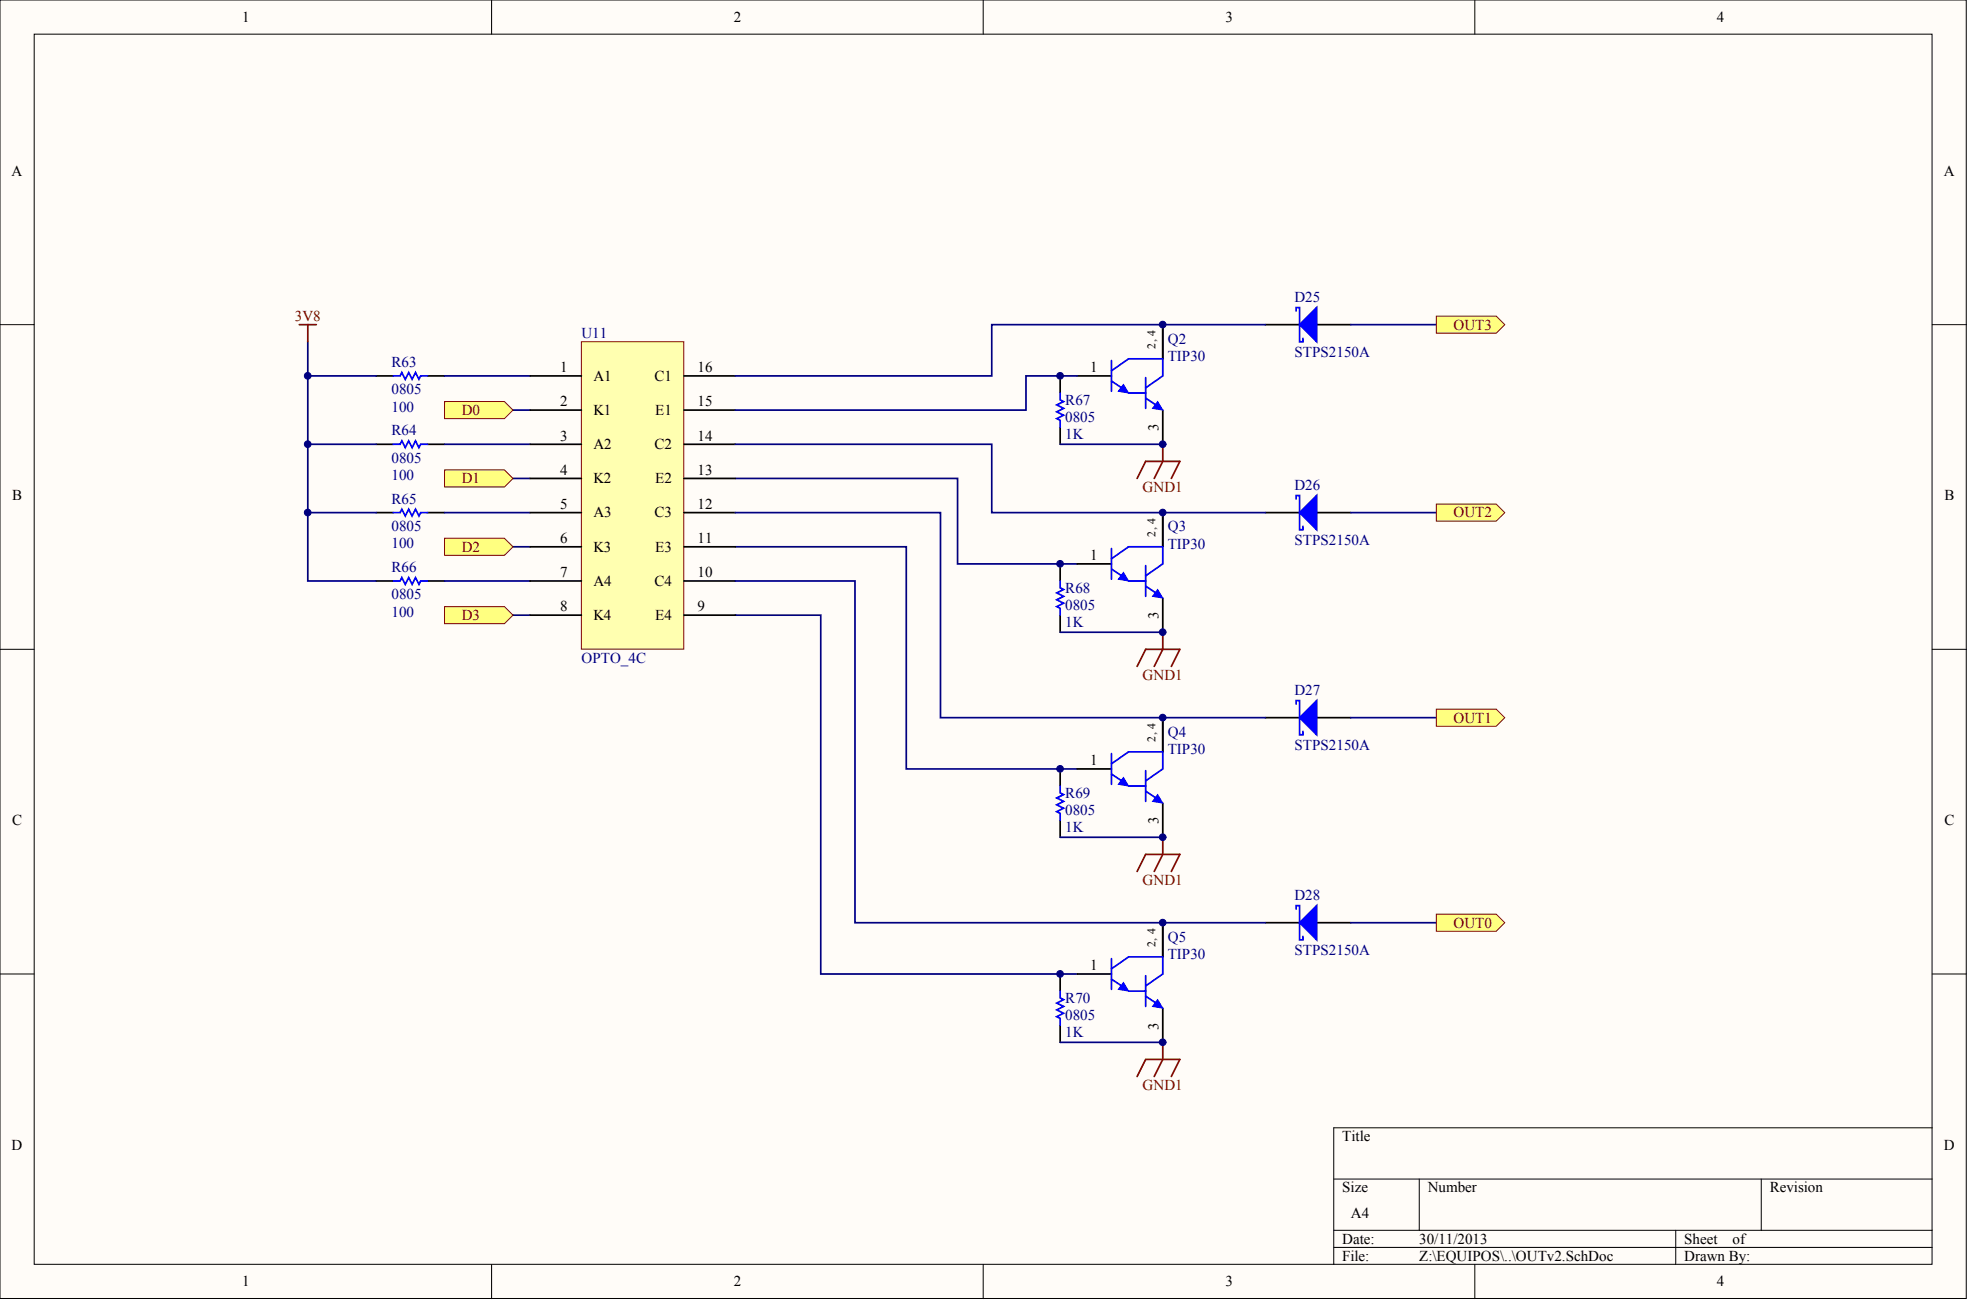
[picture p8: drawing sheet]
<svg xmlns="http://www.w3.org/2000/svg" width="486mm" height="322mm" viewBox="0 0 486 322" stroke-linecap="round" stroke-linejoin="round" font-family="sans-serif">
<defs><g id="words">
<g font-size="3.7">
<text x="59.8" y="5.4">1</text>
<text x="181.2" y="5.4">2</text>
<text x="302.6" y="5.4">3</text>
<text x="424" y="5.4">4</text>
<text x="2.9" y="43.4">A</text>
<text x="480" y="43.4">A</text>
<text x="138.3" y="91.9">1</text>
<text x="146.5" y="94">A1</text>
<text x="161.6" y="94">C1</text>
<text x="172.3" y="91.9">16</text>
<text x="269.2" y="91.9">1</text>
<text x="138.3" y="100.3">2</text>
<text x="172.3" y="100.3">15</text>
<text x="146.5" y="102.5">K1</text>
<text x="161.8" y="102.5">E1</text>
<text x="286.1" y="106.5" transform="rotate(-90 286.1 106.5)">3</text>
<text x="138.3" y="108.8">3</text>
<text x="146.5" y="110.9">A2</text>
<text x="161.6" y="110.9">C2</text>
<text x="172.3" y="108.8">14</text>
<text x="138.3" y="117.2">4</text>
<text x="146.5" y="119.3">K2</text>
<text x="161.8" y="119.3">E2</text>
<text x="172.3" y="117.2">13</text>
<text x="3" y="123.6">B</text>
<text x="138.3" y="125.7">5</text>
<text x="172.3" y="125.7">12</text>
<text x="480.2" y="123.6">B</text>
<text x="146.5" y="127.8">A3</text>
<text x="161.6" y="127.8">C3</text>
<text x="138.3" y="134.1">6</text>
<text x="146.5" y="136.2">K3</text>
<text x="161.8" y="136.2">E3</text>
<text x="172.3" y="134.1">11</text>
<text x="138.3" y="142.5">7</text>
<text x="172.3" y="142.5">10</text>
<text x="269.2" y="138.3">1</text>
<text x="146.5" y="144.7">A4</text>
<text x="161.6" y="144.7">C4</text>
<text x="138.3" y="151">8</text>
<text x="146.5" y="153.1">K4</text>
<text x="161.8" y="153.1">E4</text>
<text x="172.3" y="151">9</text>
<text x="286.1" y="152.9" transform="rotate(-90 286.1 152.9)">3</text>
<text x="269.2" y="189">1</text>
<text x="3" y="203.7">C</text>
<text x="286.1" y="203.6" transform="rotate(-90 286.1 203.6)">3</text>
<text x="480.2" y="203.7">C</text>
<text x="269.2" y="239.6">1</text>
<text x="286.1" y="254.2" transform="rotate(-90 286.1 254.2)">3</text>
<text x="331.5" y="281.8">Title</text>
<text x="2.9" y="283.9">D</text>
<text x="480" y="283.9">D</text>
<text x="331.5" y="294.4">Size</text>
<text x="352.6" y="294.4">Number</text>
<text x="437" y="294.4">Revision</text>
<text x="333.6" y="300.8">A4</text>
<text x="331.5" y="307.1">Date:</text>
<text x="331.5" y="311.3">File:</text>
<text x="350.5" y="307.1">30/11/2013</text>
<text x="350.5" y="311.3">Z:\EQUIPOS\..\OUTv2.SchDoc</text>
<text x="415.9" y="307.1">Sheet</text>
<text x="415.9" y="311.3">Drawn By:</text>
<text x="427.9" y="307.1">of</text>
<text x="59.8" y="317.6">1</text>
<text x="181.2" y="317.6">2</text>
<text x="302.6" y="317.6">3</text>
<text x="424" y="317.6">4</text>
</g>
<g font-size="3.7" fill="#000080">
<text x="319.7" y="74.6">D25</text>
<text x="143.6" y="83.5">U11</text>
<text x="288.4" y="84.8">Q2</text>
<text x="288.4" y="89">TIP30</text>
<text x="319.7" y="88.1">STPS2150A</text>
<text x="96.7" y="90.6">R63</text>
<text x="96.7" y="101.6">100</text>
<text x="96.7" y="97.4">0805</text>
<text x="263.1" y="99.9">R67</text>
<text x="96.7" y="107.5">R64</text>
<text x="263.1" y="104.1">0805</text>
<text x="263.1" y="108.4">1K</text>
<text x="96.7" y="118.5">100</text>
<text x="96.7" y="114.3">0805</text>
<text x="96.7" y="124.4">R65</text>
<text x="319.7" y="121">D26</text>
<text x="96.7" y="131.1">0805</text>
<text x="288.4" y="131.2">Q3</text>
<text x="96.7" y="135.4">100</text>
<text x="288.4" y="135.5">TIP30</text>
<text x="319.7" y="134.5">STPS2150A</text>
<text x="96.7" y="141.3">R66</text>
<text x="96.7" y="148">0805</text>
<text x="263.1" y="146.3">R68</text>
<text x="96.7" y="152.2">100</text>
<text x="263.1" y="154.8">1K</text>
<text x="263.1" y="150.6">0805</text>
<text x="143.6" y="163.6">OPTO_4C</text>
<text x="319.7" y="171.7">D27</text>
<text x="288.4" y="181.9">Q4</text>
<text x="319.7" y="185.2">STPS2150A</text>
<text x="288.4" y="186.1">TIP30</text>
<text x="263.1" y="197">R69</text>
<text x="263.1" y="201.2">0805</text>
<text x="263.1" y="205.4">1K</text>
<text x="319.7" y="222.3">D28</text>
<text x="288.4" y="232.5">Q5</text>
<text x="288.4" y="236.7">TIP30</text>
<text x="319.7" y="235.8">STPS2150A</text>
<text x="263.1" y="247.6">R70</text>
<text x="263.1" y="251.8">0805</text>
<text x="263.1" y="256">1K</text>
</g>
<g font-size="3.7" fill="#800000">
<text x="72.8" y="79.3">3V8</text>
<text x="358.9" y="81.4">OUT3</text>
<text x="114" y="102.5">D0</text>
<text x="114" y="119.3">D1</text>
<text x="282.2" y="121.4">GND1</text>
<text x="358.9" y="127.8">OUT2</text>
<text x="114" y="136.2">D2</text>
<text x="114" y="153.1">D3</text>
<text x="282.2" y="167.9">GND1</text>
<text x="358.9" y="178.4">OUT1</text>
<text x="282.2" y="218.5">GND1</text>
<text x="358.9" y="229">OUT0</text>
<text x="282.2" y="269.1">GND1</text>
</g>
<g font-size="2.9">
<text x="285.4" y="86.1" transform="rotate(-90 285.4 86.1)">2, 4</text>
<text x="285.4" y="132.5" transform="rotate(-90 285.4 132.5)">2, 4</text>
<text x="285.4" y="183.1" transform="rotate(-90 285.4 183.1)">2, 4</text>
<text x="285.4" y="233.7" transform="rotate(-90 285.4 233.7)">2, 4</text>
</g>
</g></defs>
<g fill="#fffcf8" stroke="#000" stroke-width=".25">
<path d="M0 0h485.6v320.6h-485.6z"/>
<path d="M8.4 8.4h468.7v303.8h-468.7z"/>
</g>
<g fill="none" stroke="#000" stroke-width=".25">
<path d="M121.4 0v8.4M242.8 0v8.4M364.2 0v8.4M0 80.2h8.4M477.2 80.2h8.4M0 160.3h8.4M477.2 160.3h8.4M0 240.5h8.4M477.2 240.5h8.4M477.2 278.5h-147.8v33.7M329.4 291.1h147.8M350.5 291.1v12.7"/>
<path d="M434.9 291.1v12.7M121.4 312.2v8.5M242.8 312.2v8.5M329.4 303.8h147.8M329.4 308h147.8M364.2 312.2v8.5M413.8 303.8v8.4"/>
</g>
<path d="M312.5 80.2h8.4M325.1 80.2h8.5M312.5 126.6h8.4M325.1 126.6h8.5M312.5 177.2h8.4M325.1 177.2h8.5M312.5 227.8h8.4M325.1 227.8h8.5" fill="none" stroke="#000" stroke-width=".42"/>
<g fill="#00f" stroke="#00f" stroke-width=".42">
<path d="M320.9 80.2l4.2-4.3v8.5z"/>
<path d="M320.9 126.6l4.2-4.2v8.4z"/>
<path d="M320.9 177.2l4.2-4.2v8.4z"/>
<path d="M320.9 227.8l4.2-4.2v8.5z"/>
</g>
<path d="M320.1 76.8v-.9h.8v8.5h.9v-.9M320.1 123.2v-.8h.8v8.4h.9v-.8M320.1 173.8v-.8h.8v8.4h.9v-.8M320.1 224.5v-.9h.8v8.5h.9v-.9" fill="none" stroke="#00f" stroke-width=".42"/>
<path d="M333.6 80.2h21.1M333.6 126.6h21.1M333.6 177.2h21.1M333.6 227.8h21.1" fill="none" stroke="#000080" stroke-width=".42"/>
<g fill="#ffff80" stroke="#800000" stroke-width=".25">
<path d="M354.7 225.7h14.8l2.1 2.1-2.1 2.1h-14.8z" fill-rule="evenodd"/>
<path d="M354.7 175.1h14.8l2.1 2.1-2.1 2.1h-14.8z" fill-rule="evenodd"/>
<path d="M354.7 124.5h14.8l2.1 2.1-2.1 2.1h-14.8z" fill-rule="evenodd"/>
<path d="M354.7 78.1h14.8l2.1 2.1-2.1 2.1h-14.8z" fill-rule="evenodd"/>
</g>
<path d="M92.9 92.8h4.2M105.6 92.8h4.2M92.9 109.7h4.2M105.6 109.7h4.2M92.9 126.6h4.2M105.6 126.6h4.2M92.9 143.5h4.2M105.6 143.5h4.2" fill="none" stroke="#000" stroke-width=".42"/>
<path d="M97.1 92.8h1.7l.4-.8 .9 1.7 .8-1.7 .9 1.7 .8-1.7 .9 1.7 .4-.9h1.7M97.1 109.7h1.7l.4-.8 .9 1.6 .8-1.6 .9 1.6 .8-1.6 .9 1.6 .4-.8h1.7M97.1 126.6h1.7l.4-.9 .9 1.7 .8-1.7 .9 1.7 .8-1.7 .9 1.7 .4-.8h1.7M97.1 143.5h1.7l.4-.9 .9 1.7 .8-1.7 .9 1.7 .8-1.7 .9 1.7 .4-.8h1.7" fill="none" stroke="#00f" stroke-width=".42"/>
<path d="M76 84.4v8.4h16.9M76 92.8v16.9h16.9M109.8 92.8h21.1M76 109.7v16.9h16.9M109.8 109.7h21.1M126.7 101.3h4.2M126.7 118.1h4.2M76 126.6v16.9h16.9M109.8 126.6h21.1M126.7 135h4.2M109.8 143.5h21.1M126.7 151.9h4.2" fill="none" stroke="#000080" stroke-width=".42"/>
<path d="M73.9 80.2h4.2M76 80.2v4.2" fill="none" stroke="#800000" stroke-width=".42"/>
<g fill="#ffff80" stroke="#800000" stroke-width=".25">
<path d="M109.8 99.2h14.8l2.1 2.1-2.1 2.1h-14.8z" fill-rule="evenodd"/>
<path d="M109.8 116h14.8l2.1 2.1-2.1 2.1h-14.8z" fill-rule="evenodd"/>
<path d="M109.8 132.9h14.8l2.1 2.1-2.1 2.1h-14.8z" fill-rule="evenodd"/>
<path d="M109.8 149.8h14.8l2.1 2.1-2.1 2.1h-14.8z" fill-rule="evenodd"/>
</g>
<path d="M280.8 118.1l2.1-4.2h8.5l-2.2 4.2M287.1 109.7v4.2l-2.1 4.2M287.1 156.1v4.2l-2.1 4.2M280.8 164.5l2.1-4.2h8.5l-2.2 4.2M280.8 215.2l2.1-4.2h8.5l-2.2 4.2M287.1 206.7v4.3l-2.1 4.2M287.1 257.4v4.2l-2.1 4.2M280.8 265.8l2.1-4.2h8.5l-2.2 4.2" fill="none" stroke="#800000" stroke-width=".42"/>
<path d="M181.6 118.1h54.9v21.1h29.5M181.6 135h42.2v54.9h42.2M181.6 151.9h21.1v88.6h63.3" fill="none" stroke="#000080" stroke-width=".42"/>
<path d="M143.6 84.4h25.3v75.9h-25.3z" fill="#ffffb0" stroke="#800000" stroke-width=".25"/>
<g fill="none" stroke="#000" stroke-width=".42">
<path d="M130.9 92.8h12.7M168.9 92.8h12.7M261.8 92.8v4.2M266 92.8h8.5M287.1 80.2v8.4M130.9 101.3h12.7M130.9 109.7h12.7M130.9 118.1h12.7M168.9 101.3h12.7M168.9 109.7h12.7M168.9 118.1h12.7M261.8 105.5v4.2"/>
<path d="M287.1 101.3v8.4M130.9 126.6h12.7M130.9 135h12.7M168.9 126.6h12.7M168.9 135h12.7M261.8 139.2v4.3M266 139.2h8.5M287.1 126.6v8.4M130.9 143.5h12.7M130.9 151.9h12.7M168.9 143.5h12.7M168.9 151.9h12.7"/>
<path d="M261.8 151.9v4.2M287.1 147.7v8.4M287.1 177.2v8.4M261.8 189.9v4.2M266 189.9h8.5M287.1 198.3v8.4M261.8 202.5v4.2M287.1 227.8v8.5M261.8 240.5v4.2M261.8 253.2v4.2M266 240.5h8.5M287.1 248.9v8.5"/>
</g>
<g fill="none" stroke="#00f" stroke-width=".42">
<path d="M261.8 97v1.7l.8 .5-1.6 .8 1.6 .8-1.6 .9 1.6 .8-1.6 .9 .8 .4v1.7M274.5 89v7.6M274.5 91.6l4.2-3h8.4v4.2l-4.2 3M274.5 94.1l2.5 1.7M278.7 97h4.2M282.9 93.2v7.6M282.9 98.3l2.5 1.7M274.5 135.4v7.6M274.5 138l4.2-3h8.4v4.2l-4.2 3M282.9 139.7v7.5M261.8 143.5v1.6l.8 .5-1.6 .8 1.6 .8-1.6 .9 1.6 .8-1.6 .9 .8 .4v1.7M274.5 140.5l2.5 1.7"/>
<path d="M278.7 143.5h4.2M282.9 144.7l2.5 1.7M261.8 194.1v1.7l.8 .4-1.6 .8 1.6 .9-1.6 .8 1.6 .9-1.6 .8 .8 .4v1.7M274.5 191.1l2.5 1.7M274.5 186.1v7.6M274.5 188.6l4.2-3h8.4v4.3l-4.2 2.9M278.7 194.1h4.2M282.9 190.3v7.6M282.9 195.3l2.5 1.7M274.5 236.7v7.6M274.5 239.2l4.2-2.9h8.4v4.2l-4.2 2.9M261.8 244.7v1.7l.8 .4-1.6 .9 1.6 .8-1.6 .9 1.6 .8-1.6 .8 .8 .5v1.7"/>
<path d="M274.5 241.8l2.5 1.6M278.7 244.7h4.2M282.9 240.9v7.6M282.9 246l2.5 1.7"/>
</g>
<g fill="#00f" stroke="#00f" stroke-width=".25">
<path d="M277.4 192l1.3 2.1-2.5-.4z"/>
<path d="M285.9 196.2l1.2 2.1-2.5-.4z"/>
<path d="M277.4 242.6l1.3 2.1-2.5-.4z"/>
<path d="M285.9 246.8l1.2 2.1-2.5-.4z"/>
<path d="M277.4 141.3l1.3 2.2-2.5-.5z"/>
<path d="M285.9 145.6l1.2 2.1-2.5-.5z"/>
<path d="M277.4 94.9l1.3 2.1-2.5-.4z"/>
<path d="M285.9 99.2l1.2 2.1-2.5-.5z"/>
</g>
<path d="M266 92.8h-12.6v8.5h-71.8M312.5 80.2h-67.6v12.6h-63.3M181.6 109.7h63.3v16.9h67.6M261.8 109.7h25.3M181.6 126.6h50.6v50.6h80.3M181.6 143.5h29.5v84.3h101.4M261.8 156.1h25.3M261.8 206.7h25.3M261.8 257.4h25.3" fill="none" stroke="#000080" stroke-width=".42"/>
<g fill="#000080" stroke="#000080" stroke-width=".25">
<circle cx="76" cy="126.6" r=".82"/>
<circle cx="76" cy="109.7" r=".82"/>
<circle cx="76" cy="92.8" r=".82"/>
<circle cx="261.8" cy="240.5" r=".82"/>
<circle cx="261.8" cy="189.8" r=".82"/>
<circle cx="261.8" cy="139.2" r=".82"/>
<circle cx="261.8" cy="92.8" r=".82"/>
<circle cx="287.1" cy="257.4" r=".82"/>
<circle cx="287.1" cy="227.8" r=".82"/>
<circle cx="287.1" cy="206.7" r=".82"/>
<circle cx="287.1" cy="177.2" r=".82"/>
<circle cx="287.1" cy="156.1" r=".82"/>
<circle cx="287.1" cy="126.6" r=".82"/>
<circle cx="287.1" cy="109.7" r=".82"/>
<circle cx="287.1" cy="80.1" r=".82"/>
</g>
<use href="#words"/>
</svg>
